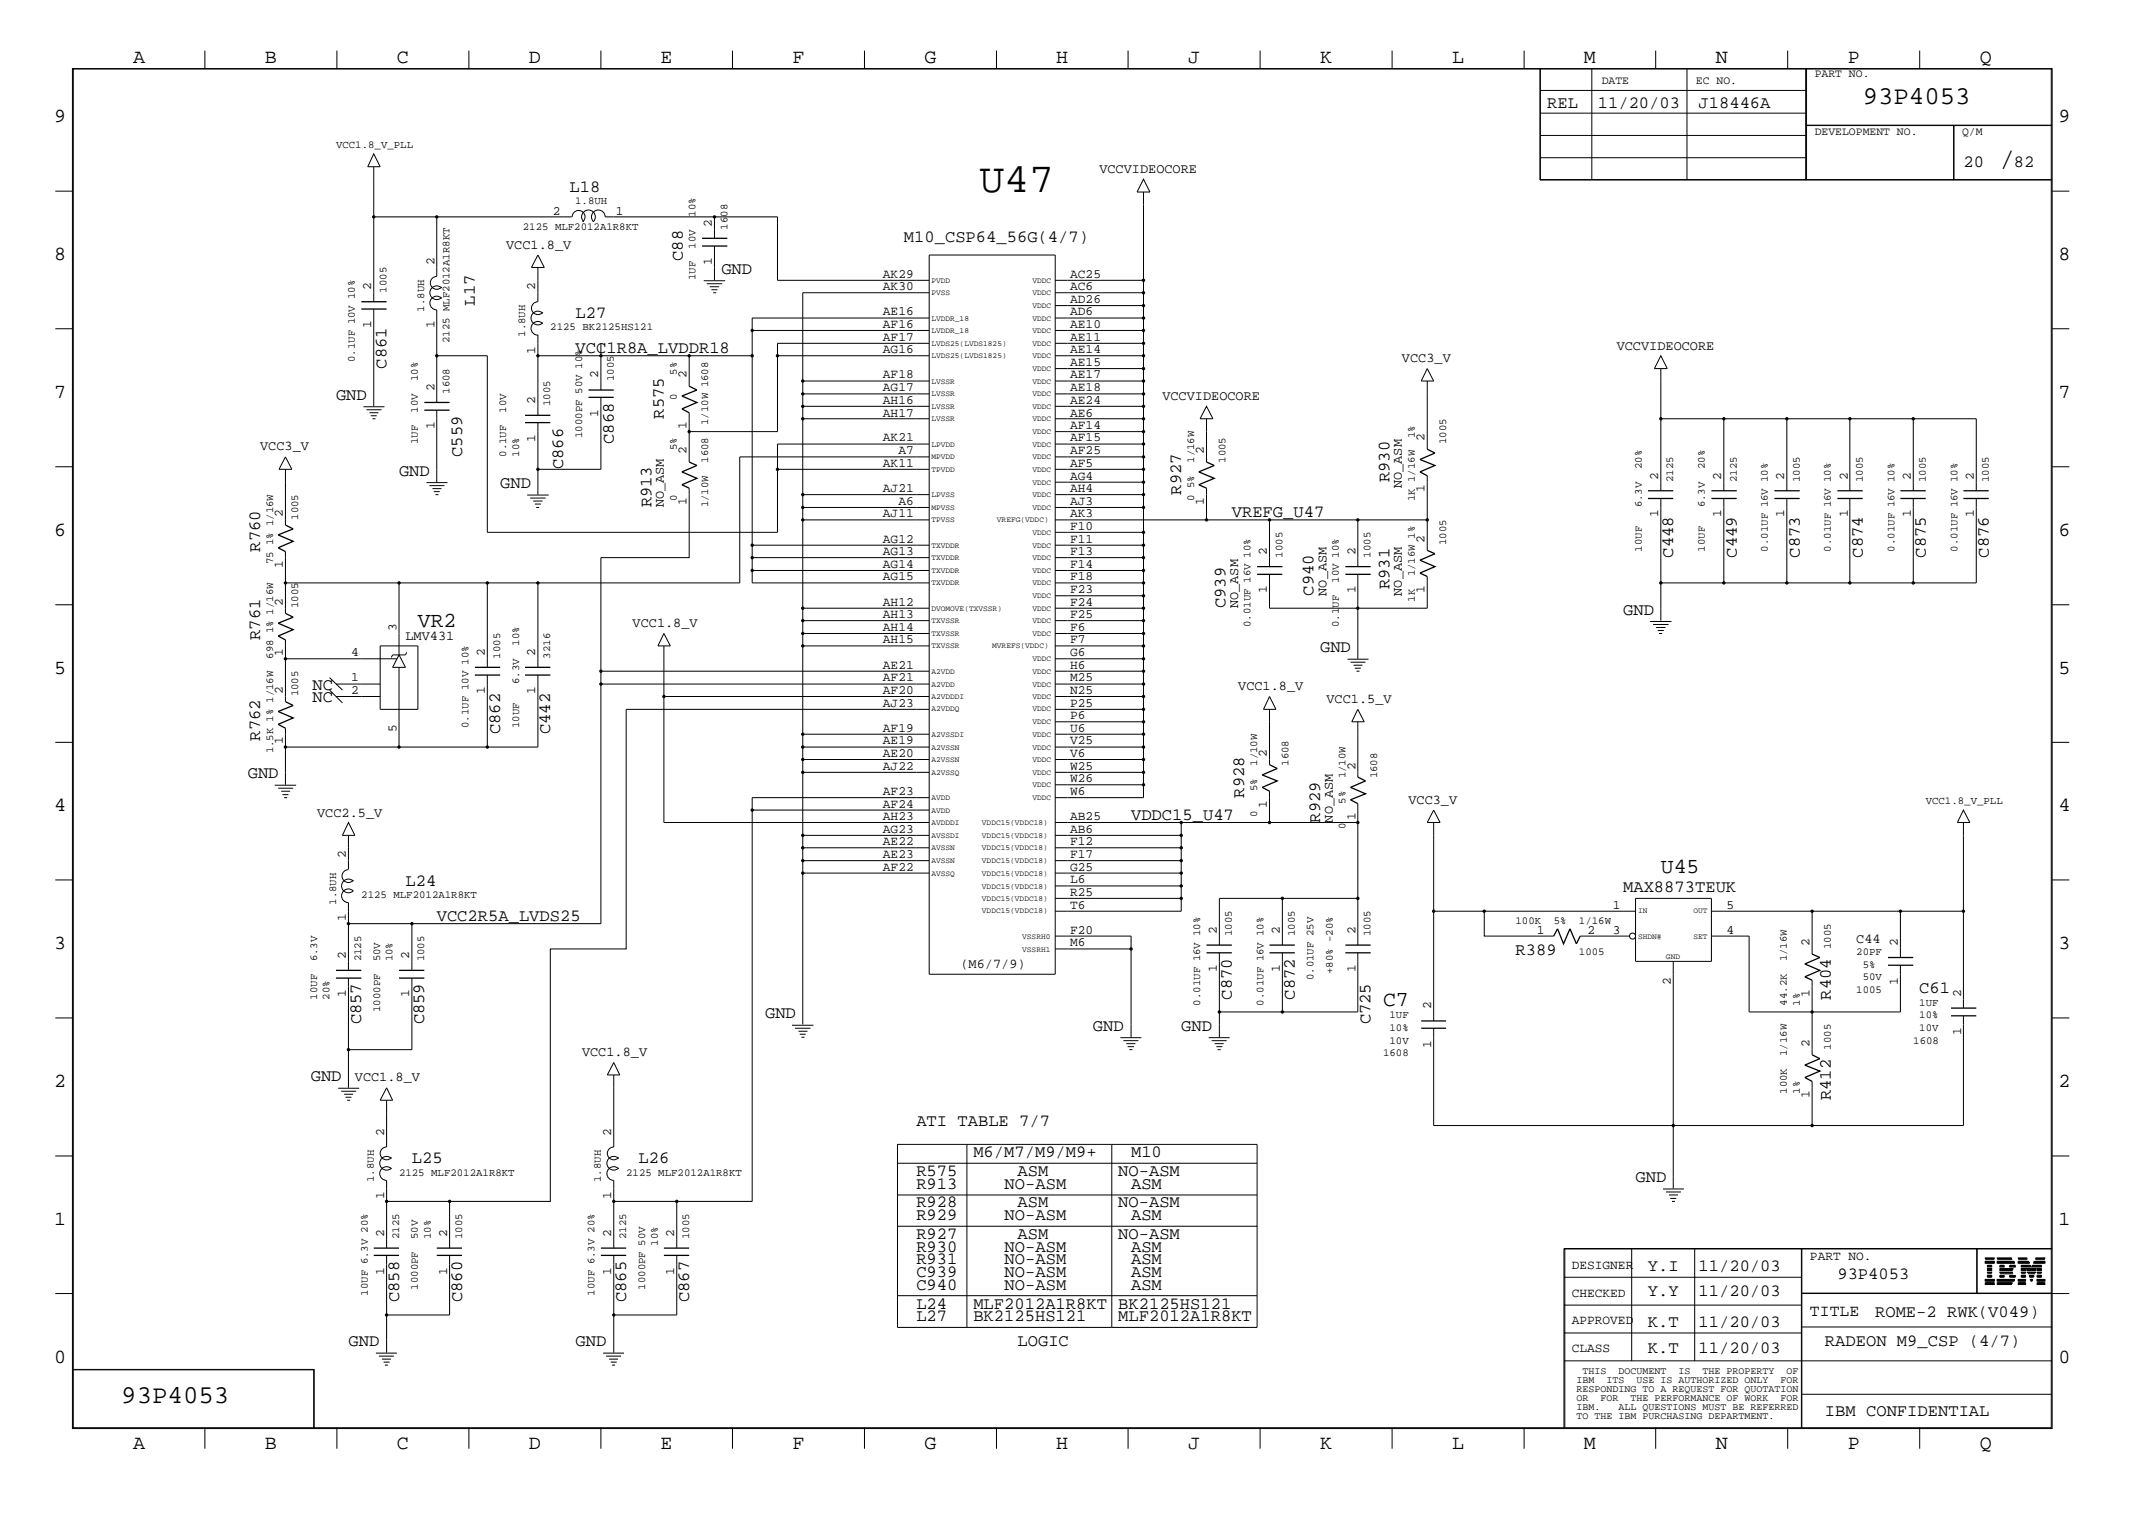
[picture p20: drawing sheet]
<svg xmlns="http://www.w3.org/2000/svg" width="423mm" height="300mm" viewBox="0 0 423 300" stroke-linecap="round" stroke-linejoin="round" font-family="sans-serif">
<defs><g id="words">
<text font-size="8.2" x="193.5" y="37.9">U47</text>
<text font-size="5.2" x="395" y="32.9">/</text>
<g font-size="5.1">
<text x="368" y="20.5">93P4053</text>
<text x="24" y="277.2">93P4053</text>
</g>
<g font-size="4.2">
<text x="82.5" y="123.9">VR2</text>
<text x="328.1" y="172.5">U45</text>
<text x="273.2" y="198.6">C7</text>
</g>
<g font-size="4">
<text x="26.3" y="12.5">A</text>
<text x="52.3" y="12.5">B</text>
<text x="78.4" y="12.5">C</text>
<text x="104.5" y="12.5">D</text>
<text x="130.5" y="12.5">E</text>
<text x="156.5" y="12.5">F</text>
<text x="182.6" y="12.5">G</text>
<text x="208.6" y="12.5">H</text>
<text x="234.7" y="12.5">J</text>
<text x="260.8" y="12.5">K</text>
<text x="286.9" y="12.5">L</text>
<text x="312.8" y="12.5">M</text>
<text x="338.9" y="12.5">N</text>
<text x="365" y="12.5">P</text>
<text x="391.1" y="12.5">Q</text>
<text x="10.7" y="24.1">9</text>
<text x="406.7" y="24.1">9</text>
<text x="10.7" y="51.4">8</text>
<text x="406.7" y="51.4">8</text>
<text x="10.7" y="78.6">7</text>
<text x="406.7" y="78.6">7</text>
<text x="10.7" y="105.8">6</text>
<text x="406.7" y="105.8">6</text>
<text x="10.7" y="133.1">5</text>
<text x="406.7" y="133.1">5</text>
<text x="10.7" y="160.2">4</text>
<text x="406.7" y="160.2">4</text>
<text x="10.7" y="187.5">3</text>
<text x="406.7" y="187.5">3</text>
<text x="10.7" y="214.6">2</text>
<text x="406.7" y="214.6">2</text>
<text x="10.7" y="241.9">1</text>
<text x="406.7" y="241.9">1</text>
<text x="10.7" y="269.2">0</text>
<text x="406.7" y="269.2">0</text>
<text x="26.3" y="286.2">A</text>
<text x="52.3" y="286.2">B</text>
<text x="78.4" y="286.2">C</text>
<text x="104.5" y="286.2">D</text>
<text x="130.5" y="286.2">E</text>
<text x="156.5" y="286.2">F</text>
<text x="182.6" y="286.2">G</text>
<text x="208.6" y="286.2">H</text>
<text x="234.7" y="286.2">J</text>
<text x="260.8" y="286.2">K</text>
<text x="286.9" y="286.2">L</text>
<text x="312.8" y="286.2">M</text>
<text x="338.9" y="286.2">N</text>
<text x="365" y="286.2">P</text>
<text x="391.1" y="286.2">Q</text>
</g>
<g font-size="3.4">
<text x="305.6" y="21.4">REL</text>
<text x="315.6" y="21.4">11/20/03</text>
<text x="335.5" y="21.4">J18446A</text>
<text x="387.9" y="32.9">20</text>
<text x="397.8" y="32.9">82</text>
<text x="112.5" y="37.9">L18</text>
<text x="178.6" y="47.8">M10_CSP64_56G(4/7)</text>
<text x="134.9" y="51.6" transform="rotate(-90 134.9 51.6)">C88</text>
<text x="142.5" y="54.1">GND</text>
<text x="93.8" y="60.4" transform="rotate(-90 93.8 60.4)">L17</text>
<text x="113.7" y="62.8">L27</text>
<text x="113.7" y="69.8">VCC1R8A_LVDDR18</text>
<text x="76.4" y="72.8" transform="rotate(-90 76.4 72.8)">C861</text>
<text x="66.4" y="79">GND</text>
<text x="131.1" y="82.7" transform="rotate(-90 131.1 82.7)">R575</text>
<text x="121.2" y="87.7" transform="rotate(-90 121.2 87.7)">C868</text>
<text x="78.8" y="94">GND</text>
<text x="91.3" y="90.3" transform="rotate(-90 91.3 90.3)">C559</text>
<text x="111.3" y="92.7" transform="rotate(-90 111.3 92.7)">C866</text>
<text x="274.5" y="95.2" transform="rotate(-90 274.5 95.2)">R930</text>
<text x="98.8" y="96.4">GND</text>
<text x="128.7" y="100.2" transform="rotate(-90 128.7 100.2)">R913</text>
<text x="233.3" y="97.7" transform="rotate(-90 233.3 97.7)">R927</text>
<text x="243.3" y="102.2">VREFG_U47</text>
<text x="51.4" y="109" transform="rotate(-90 51.4 109)">R760</text>
<text x="330.5" y="110.2" transform="rotate(-90 330.5 110.2)">C448</text>
<text x="343.1" y="110.2" transform="rotate(-90 343.1 110.2)">C449</text>
<text x="355.5" y="110.2" transform="rotate(-90 355.5 110.2)">C873</text>
<text x="368" y="110.2" transform="rotate(-90 368 110.2)">C874</text>
<text x="380.4" y="110.2" transform="rotate(-90 380.4 110.2)">C875</text>
<text x="392.9" y="110.2" transform="rotate(-90 392.9 110.2)">C876</text>
<text x="259.5" y="117.7" transform="rotate(-90 259.5 117.7)">C940</text>
<text x="274.5" y="116.4" transform="rotate(-90 274.5 116.4)">R931</text>
<text x="242.1" y="120.1" transform="rotate(-90 242.1 120.1)">C939</text>
<text x="320.6" y="121.4">GND</text>
<text x="51.4" y="126.4" transform="rotate(-90 51.4 126.4)">R761</text>
<text x="260.8" y="128.9">GND</text>
<text x="61.7" y="136.3">NC</text>
<text x="61.7" y="138.8">NC</text>
<text x="51.4" y="146.3" transform="rotate(-90 51.4 146.3)">R762</text>
<text x="98.8" y="145" transform="rotate(-90 98.8 145)">C862</text>
<text x="108.7" y="145" transform="rotate(-90 108.7 145)">C442</text>
<text x="48.9" y="153.8">GND</text>
<text x="245.8" y="157.6" transform="rotate(-90 245.8 157.6)">R928</text>
<text x="223.4" y="162.1">VDDC15_U47</text>
<text x="260.8" y="162.5" transform="rotate(-90 260.8 162.5)">R929</text>
<text x="80.1" y="175">L24</text>
<text x="320.6" y="176.2">MAX8873TEUK</text>
<text x="86.3" y="181.9">VCC2R5A_LVDS25</text>
<text x="299.4" y="188.7">R389</text>
<text x="243.3" y="197.4" transform="rotate(-90 243.3 197.4)">C870</text>
<text x="255.8" y="197.4" transform="rotate(-90 255.8 197.4)">C872</text>
<text x="361.7" y="197.4" transform="rotate(-90 361.7 197.4)">R404</text>
<text x="379.1" y="196.2">C61</text>
<text x="71.4" y="202.4" transform="rotate(-90 71.4 202.4)">C857</text>
<text x="83.8" y="202.4" transform="rotate(-90 83.8 202.4)">C859</text>
<text x="151.1" y="201.2">GND</text>
<text x="215.9" y="203.6">GND</text>
<text x="233.3" y="203.6">GND</text>
<text x="270.8" y="202.4" transform="rotate(-90 270.8 202.4)">C725</text>
<text x="61.4" y="213.6">GND</text>
<text x="361.7" y="217.3" transform="rotate(-90 361.7 217.3)">R412</text>
<text x="181" y="222.3">ATI TABLE 7/7</text>
<text x="81.4" y="229.8">L25</text>
<text x="126.2" y="229.8">L26</text>
<text x="181" y="232.3">R575</text>
<text x="192.3" y="228.6">M6/M7/M9/M9+</text>
<text x="201" y="232.3">ASM</text>
<text x="220.9" y="232.3">NO-ASM</text>
<text x="223.4" y="228.6">M10</text>
<text x="323.1" y="233.5">GND</text>
<text x="181" y="234.8">R913</text>
<text x="181" y="238.5">R928</text>
<text x="198.5" y="234.8">NO-ASM</text>
<text x="201" y="238.5">ASM</text>
<text x="220.9" y="238.5">NO-ASM</text>
<text x="223.4" y="234.8">ASM</text>
<text x="181" y="244.8">R927</text>
<text x="181" y="241">R929</text>
<text x="198.5" y="241">NO-ASM</text>
<text x="201" y="244.8">ASM</text>
<text x="220.9" y="244.8">NO-ASM</text>
<text x="223.4" y="241">ASM</text>
<text x="181" y="247.2">R930</text>
<text x="181" y="249.8">R931</text>
<text x="198.5" y="249.8">NO-ASM</text>
<text x="198.5" y="247.2">NO-ASM</text>
<text x="223.4" y="247.2">ASM</text>
<text x="223.4" y="249.8">ASM</text>
<text x="325.5" y="251">Y.I</text>
<text x="335.5" y="251">11/20/03</text>
<text x="78.8" y="257.2" transform="rotate(-90 78.8 257.2)">C858</text>
<text x="91.3" y="257.2" transform="rotate(-90 91.3 257.2)">C860</text>
<text x="123.7" y="257.2" transform="rotate(-90 123.7 257.2)">C865</text>
<text x="136.1" y="257.2" transform="rotate(-90 136.1 257.2)">C867</text>
<text x="181" y="252.2">C939</text>
<text x="181" y="254.8">C940</text>
<text x="198.5" y="252.2">NO-ASM</text>
<text x="198.5" y="254.8">NO-ASM</text>
<text x="223.4" y="252.2">ASM</text>
<text x="223.4" y="254.8">ASM</text>
<text x="325.5" y="255.9">Y.Y</text>
<text x="335.5" y="255.9">11/20/03</text>
<text x="363" y="252.7">93P4053</text>
<text x="181" y="260.9">L27</text>
<text x="181" y="258.5">L24</text>
<text x="192.3" y="258.5">MLF2012A1R8KT</text>
<text x="192.3" y="260.9">BK2125HS121</text>
<text x="220.9" y="260.9">MLF2012A1R8KT</text>
<text x="220.9" y="258.5">BK2125HS121</text>
<text x="325.5" y="262.2">K.T</text>
<text x="335.5" y="262.2">11/20/03</text>
<text x="370.4" y="260.2">ROME-2 RWK(V049)</text>
<text x="68.8" y="265.9">GND</text>
<text x="113.7" y="265.9">GND</text>
<text x="201" y="265.9">LOGIC</text>
<text x="325.5" y="267.2">K.T</text>
<text x="335.5" y="267.2">11/20/03</text>
<text x="360.5" y="265.9">RADEON M9_CSP (4/7)</text>
<text x="360.5" y="279.7">IBM CONFIDENTIAL</text>
</g>
<text font-size="3.2" x="357.5" y="260">TITLE</text>
<g font-size="2.7">
<text x="217.2" y="34.1">VCCVIDEOCORE</text>
<text x="100" y="49.1">VCC1.8_V</text>
<text x="276.9" y="71.5">VCC3_V</text>
<text x="319.4" y="69.1">VCCVIDEOCORE</text>
<text x="229.6" y="79">VCCVIDEOCORE</text>
<text x="51.4" y="89">VCC3_V</text>
<text x="131.1" y="100.2" transform="rotate(-90 131.1 100.2)">NO_ASM</text>
<text x="276.9" y="96.4" transform="rotate(-90 276.9 96.4)">NO_ASM</text>
<text x="262" y="117.7" transform="rotate(-90 262 117.7)">NO_ASM</text>
<text x="276.9" y="117.7" transform="rotate(-90 276.9 117.7)">NO_ASM</text>
<text x="125" y="123.9">VCC1.8_V</text>
<text x="244.6" y="120.1" transform="rotate(-90 244.6 120.1)">NO_ASM</text>
<text x="80.1" y="126.4">LMV431</text>
<text x="244.6" y="136.3">VCC1.8_V</text>
<text x="262" y="138.9">VCC1.5_V</text>
<text x="62.7" y="161.3">VCC2.5_V</text>
<text x="278.2" y="158.7">VCC3_V</text>
<text x="263.3" y="162.5" transform="rotate(-90 263.3 162.5)">NO_ASM</text>
<text x="189.7" y="191.2">(M6/7/9)</text>
<text x="366.7" y="186.2">C44</text>
<text x="115" y="208.6">VCC1.8_V</text>
<text x="70.1" y="213.6">VCC1.8_V</text>
</g>
<g font-size="2.5">
<text x="109.2" y="42.4">2</text>
<text x="121.7" y="42.4">1</text>
<text x="140.6" y="44.9" transform="rotate(-90 140.6 44.9)">2</text>
<text x="85.9" y="52.3" transform="rotate(-90 85.9 52.3)">2</text>
<text x="140.6" y="52.4" transform="rotate(-90 140.6 52.4)">1</text>
<text x="73.3" y="57.3" transform="rotate(-90 73.3 57.3)">2</text>
<text x="105.7" y="57.3" transform="rotate(-90 105.7 57.3)">2</text>
<text x="174.4" y="54.9">AK29</text>
<text x="174.4" y="57.3">AK30</text>
<text x="211.4" y="59.9">AD26</text>
<text x="211.4" y="57.3">AC6</text>
<text x="211.4" y="54.9">AC25</text>
<text x="73.3" y="64.9" transform="rotate(-90 73.3 64.9)">1</text>
<text x="85.9" y="64.9" transform="rotate(-90 85.9 64.9)">1</text>
<text x="174.4" y="64.9">AF16</text>
<text x="174.4" y="62.3">AE16</text>
<text x="211.4" y="64.9">AE10</text>
<text x="211.4" y="62.3">AD6</text>
<text x="105.7" y="69.8" transform="rotate(-90 105.7 69.8)">1</text>
<text x="174.4" y="67.3">AF17</text>
<text x="174.4" y="69.8">AG16</text>
<text x="211.4" y="67.3">AE11</text>
<text x="211.4" y="69.8">AE14</text>
<text x="85.9" y="77.3" transform="rotate(-90 85.9 77.3)">2</text>
<text x="118.2" y="74.8" transform="rotate(-90 118.2 74.8)">2</text>
<text x="135.6" y="74.8" transform="rotate(-90 135.6 74.8)">2</text>
<text x="174.4" y="74.8">AF18</text>
<text x="174.4" y="77.3">AG17</text>
<text x="211.4" y="72.3">AE15</text>
<text x="211.4" y="74.8">AE17</text>
<text x="211.4" y="77.3">AE18</text>
<text x="105.7" y="79.8" transform="rotate(-90 105.7 79.8)">2</text>
<text x="118.2" y="82.3" transform="rotate(-90 118.2 82.3)">1</text>
<text x="174.4" y="82.3">AH17</text>
<text x="174.4" y="79.8">AH16</text>
<text x="211.4" y="82.3">AE6</text>
<text x="211.4" y="79.8">AE24</text>
<text x="85.9" y="84.8" transform="rotate(-90 85.9 84.8)">1</text>
<text x="105.7" y="87.3" transform="rotate(-90 105.7 87.3)">1</text>
<text x="135.6" y="89.7" transform="rotate(-90 135.6 89.7)">2</text>
<text x="135.6" y="84.8" transform="rotate(-90 135.6 84.8)">1</text>
<text x="174.4" y="87.2">AK21</text>
<text x="177.5" y="89.7">A7</text>
<text x="211.4" y="84.8">AF14</text>
<text x="211.4" y="87.2">AF15</text>
<text x="211.4" y="89.7">AF25</text>
<text x="237.8" y="89.7" transform="rotate(-90 237.8 89.7)">2</text>
<text x="281.4" y="87.2" transform="rotate(-90 281.4 87.2)">2</text>
<text x="174.4" y="92.2">AK11</text>
<text x="211.4" y="92.2">AF5</text>
<text x="211.4" y="94.7">AG4</text>
<text x="327.6" y="94.7" transform="rotate(-90 327.6 94.7)">2</text>
<text x="340" y="94.7" transform="rotate(-90 340 94.7)">2</text>
<text x="352.5" y="94.7" transform="rotate(-90 352.5 94.7)">2</text>
<text x="365" y="94.7" transform="rotate(-90 365 94.7)">2</text>
<text x="377.4" y="94.7" transform="rotate(-90 377.4 94.7)">2</text>
<text x="389.9" y="94.7" transform="rotate(-90 389.9 94.7)">2</text>
<text x="135.6" y="99.7" transform="rotate(-90 135.6 99.7)">1</text>
<text x="174.4" y="97.2">AJ21</text>
<text x="177.5" y="99.7">A6</text>
<text x="211.4" y="99.7">AJ3</text>
<text x="211.4" y="97.2">AH4</text>
<text x="237.8" y="99.7" transform="rotate(-90 237.8 99.7)">1</text>
<text x="281.4" y="97.3" transform="rotate(-90 281.4 97.3)">1</text>
<text x="55.9" y="102.2" transform="rotate(-90 55.9 102.2)">2</text>
<text x="174.4" y="107.2">AG12</text>
<text x="174.4" y="102.2">AJ11</text>
<text x="211.4" y="107.2">F11</text>
<text x="211.4" y="104.7">F10</text>
<text x="211.4" y="102.2">AK3</text>
<text x="281.4" y="107.2" transform="rotate(-90 281.4 107.2)">2</text>
<text x="327.6" y="102.2" transform="rotate(-90 327.6 102.2)">1</text>
<text x="340" y="102.2" transform="rotate(-90 340 102.2)">1</text>
<text x="352.5" y="102.2" transform="rotate(-90 352.5 102.2)">1</text>
<text x="365" y="102.2" transform="rotate(-90 365 102.2)">1</text>
<text x="377.4" y="102.2" transform="rotate(-90 377.4 102.2)">1</text>
<text x="389.9" y="102.2" transform="rotate(-90 389.9 102.2)">1</text>
<text x="55.9" y="112.2" transform="rotate(-90 55.9 112.2)">1</text>
<text x="174.4" y="109.6">AG13</text>
<text x="174.4" y="112.2">AG14</text>
<text x="211.4" y="109.6">F13</text>
<text x="211.4" y="112.2">F14</text>
<text x="250.3" y="109.6" transform="rotate(-90 250.3 109.6)">2</text>
<text x="267.8" y="109.6" transform="rotate(-90 267.8 109.6)">2</text>
<text x="55.9" y="119.6" transform="rotate(-90 55.9 119.6)">2</text>
<text x="174.4" y="114.6">AG15</text>
<text x="174.4" y="119.6">AH12</text>
<text x="211.4" y="114.6">F18</text>
<text x="211.4" y="119.6">F24</text>
<text x="211.4" y="117.2">F23</text>
<text x="250.3" y="117.2" transform="rotate(-90 250.3 117.2)">1</text>
<text x="267.8" y="117.2" transform="rotate(-90 267.8 117.2)">1</text>
<text x="281.4" y="117.2" transform="rotate(-90 281.4 117.2)">1</text>
<text x="78.3" y="124.6" transform="rotate(-90 78.3 124.6)">3</text>
<text x="174.4" y="122.2">AH13</text>
<text x="174.4" y="124.6">AH14</text>
<text x="211.4" y="124.6">F6</text>
<text x="211.4" y="122.2">F25</text>
<text x="55.9" y="129.6" transform="rotate(-90 55.9 129.6)">1</text>
<text x="69.3" y="129.6">4</text>
<text x="95.8" y="129.6" transform="rotate(-90 95.8 129.6)">2</text>
<text x="105.7" y="129.6" transform="rotate(-90 105.7 129.6)">2</text>
<text x="174.4" y="127.1">AH15</text>
<text x="211.4" y="127.1">F7</text>
<text x="211.4" y="129.6">G6</text>
<text x="55.9" y="137.1" transform="rotate(-90 55.9 137.1)">2</text>
<text x="69.3" y="134.6">1</text>
<text x="69.3" y="137.1">2</text>
<text x="95.8" y="137.2" transform="rotate(-90 95.8 137.2)">1</text>
<text x="105.7" y="137.2" transform="rotate(-90 105.7 137.2)">1</text>
<text x="174.4" y="134.6">AF21</text>
<text x="174.4" y="137.1">AF20</text>
<text x="174.4" y="132.1">AE21</text>
<text x="211.4" y="132.1">H6</text>
<text x="211.4" y="134.6">M25</text>
<text x="211.4" y="137.1">N25</text>
<text x="174.4" y="139.6">AJ23</text>
<text x="211.4" y="142.1">P6</text>
<text x="211.4" y="139.6">P25</text>
<text x="55.9" y="147.1" transform="rotate(-90 55.9 147.1)">1</text>
<text x="78.3" y="144.6" transform="rotate(-90 78.3 144.6)">5</text>
<text x="174.4" y="147.1">AE19</text>
<text x="174.4" y="149.5">AE20</text>
<text x="174.4" y="144.6">AF19</text>
<text x="211.4" y="149.5">V6</text>
<text x="211.4" y="147.1">V25</text>
<text x="211.4" y="144.6">U6</text>
<text x="250.3" y="149.5" transform="rotate(-90 250.3 149.5)">2</text>
<text x="174.4" y="152.1">AJ22</text>
<text x="211.4" y="154.5">W26</text>
<text x="211.4" y="152.1">W25</text>
<text x="267.8" y="152.1" transform="rotate(-90 267.8 152.1)">2</text>
<text x="174.4" y="159.5">AF24</text>
<text x="174.4" y="157.1">AF23</text>
<text x="211.4" y="157.1">W6</text>
<text x="250.3" y="159.5" transform="rotate(-90 250.3 159.5)">1</text>
<text x="174.4" y="162.1">AH23</text>
<text x="174.4" y="164.5">AG23</text>
<text x="174.4" y="167">AE22</text>
<text x="211.4" y="164.5">AB6</text>
<text x="211.4" y="167">F12</text>
<text x="211.4" y="162.1">AB25</text>
<text x="267.8" y="162.1" transform="rotate(-90 267.8 162.1)">1</text>
<text x="68.3" y="169.5" transform="rotate(-90 68.3 169.5)">2</text>
<text x="174.4" y="169.5">AE23</text>
<text x="174.4" y="172">AF22</text>
<text x="211.4" y="169.5">F17</text>
<text x="211.4" y="172">G25</text>
<text x="211.4" y="177">R25</text>
<text x="211.4" y="174.5">L6</text>
<text x="211.4" y="179.5">T6</text>
<text x="318.6" y="179.5">1</text>
<text x="341" y="179.5">5</text>
<text x="68.3" y="181.9" transform="rotate(-90 68.3 181.9)">1</text>
<text x="211.4" y="184.5">F20</text>
<text x="240.4" y="184.5" transform="rotate(-90 240.4 184.5)">2</text>
<text x="252.8" y="184.5" transform="rotate(-90 252.8 184.5)">2</text>
<text x="267.8" y="184.5" transform="rotate(-90 267.8 184.5)">2</text>
<text x="303.6" y="184.5">1</text>
<text x="313.6" y="184.5">2</text>
<text x="318.6" y="184.5">3</text>
<text x="341" y="184.5">4</text>
<text x="68.3" y="189.4" transform="rotate(-90 68.3 189.4)">2</text>
<text x="80.9" y="189.4" transform="rotate(-90 80.9 189.4)">2</text>
<text x="211.4" y="186.9">M6</text>
<text x="240.4" y="191.9" transform="rotate(-90 240.4 191.9)">1</text>
<text x="252.8" y="191.9" transform="rotate(-90 252.8 191.9)">1</text>
<text x="267.8" y="191.9" transform="rotate(-90 267.8 191.9)">1</text>
<text x="357.5" y="186.9" transform="rotate(-90 357.5 186.9)">2</text>
<text x="374.9" y="186.9" transform="rotate(-90 374.9 186.9)">2</text>
<text x="68.3" y="196.9" transform="rotate(-90 68.3 196.9)">1</text>
<text x="80.9" y="196.9" transform="rotate(-90 80.9 196.9)">1</text>
<text x="330" y="194.5" transform="rotate(-90 330 194.5)">2</text>
<text x="357.5" y="196.9" transform="rotate(-90 357.5 196.9)">1</text>
<text x="374.9" y="194.5" transform="rotate(-90 374.9 194.5)">1</text>
<text x="387.4" y="196.9" transform="rotate(-90 387.4 196.9)">2</text>
<text x="282.7" y="199.4" transform="rotate(-90 282.7 199.4)">2</text>
<text x="282.7" y="206.9" transform="rotate(-90 282.7 206.9)">1</text>
<text x="357.5" y="206.8" transform="rotate(-90 357.5 206.8)">2</text>
<text x="387.4" y="204.4" transform="rotate(-90 387.4 204.4)">1</text>
<text x="357.5" y="216.9" transform="rotate(-90 357.5 216.9)">1</text>
<text x="75.9" y="224.4" transform="rotate(-90 75.9 224.4)">2</text>
<text x="120.7" y="224.4" transform="rotate(-90 120.7 224.4)">2</text>
<text x="75.9" y="236.8" transform="rotate(-90 75.9 236.8)">1</text>
<text x="120.7" y="236.8" transform="rotate(-90 120.7 236.8)">1</text>
<text x="75.9" y="244.3" transform="rotate(-90 75.9 244.3)">2</text>
<text x="88.3" y="244.3" transform="rotate(-90 88.3 244.3)">2</text>
<text x="120.7" y="244.3" transform="rotate(-90 120.7 244.3)">2</text>
<text x="133.2" y="244.3" transform="rotate(-90 133.2 244.3)">2</text>
<text x="75.9" y="251.8" transform="rotate(-90 75.9 251.8)">1</text>
<text x="88.3" y="251.8" transform="rotate(-90 88.3 251.8)">1</text>
<text x="120.7" y="251.8" transform="rotate(-90 120.7 251.8)">1</text>
<text x="133.2" y="251.8" transform="rotate(-90 133.2 251.8)">1</text>
<text x="310.5" y="250.6">DESIGNER</text>
<text x="357.5" y="248.8">PART NO.</text>
<text x="310.5" y="256.1">CHECKED</text>
<text x="310.5" y="261.5">APPROVED</text>
<text x="310.5" y="267">CLASS</text>
</g>
<g font-size="2.3">
<text x="316.4" y="16.7">DATE</text>
<text x="335" y="16.7">EC NO.</text>
<text x="358.5" y="15.2">PART NO.</text>
<text x="358.5" y="26.6">DEVELOPMENT NO.</text>
<text x="387.6" y="26.6">Q/M</text>
</g>
<g font-size="2.1">
<text x="66.4" y="29.2">VCC1.8_V_PLL</text>
<text x="113.6" y="40.4">1.8UH</text>
<text x="103.3" y="45.4">2125 MLF2012A1R8KT</text>
<text x="137.4" y="42.8" transform="rotate(-90 137.4 42.8)">10%</text>
<text x="143.7" y="45.4" transform="rotate(-90 143.7 45.4)">1608</text>
<text x="137.4" y="49.1" transform="rotate(-90 137.4 49.1)">10V</text>
<text x="76.4" y="57.8" transform="rotate(-90 76.4 57.8)">1005</text>
<text x="137.4" y="55.4" transform="rotate(-90 137.4 55.4)">1UF</text>
<text x="83.8" y="61.6" transform="rotate(-90 83.8 61.6)">1.8UH</text>
<text x="108.7" y="65.3">2125 BK2125HS121</text>
<text x="70.1" y="71.5" transform="rotate(-90 70.1 71.5)">0.1UF 10V 10%</text>
<text x="88.8" y="67.8" transform="rotate(-90 88.8 67.8)">2125 MLF2012A1R8KT</text>
<text x="103.7" y="66.5" transform="rotate(-90 103.7 66.5)">1.8UH</text>
<text x="82.5" y="75.3" transform="rotate(-90 82.5 75.3)">10%</text>
<text x="88.8" y="77.8" transform="rotate(-90 88.8 77.8)">1608</text>
<text x="121.2" y="75.3" transform="rotate(-90 121.2 75.3)">1005</text>
<text x="133.7" y="74" transform="rotate(-90 133.7 74)">5%</text>
<text x="82.5" y="81.5" transform="rotate(-90 82.5 81.5)">10V</text>
<text x="100" y="81.5" transform="rotate(-90 100 81.5)">10V</text>
<text x="108.7" y="80.3" transform="rotate(-90 108.7 80.3)">1005</text>
<text x="133.7" y="79" transform="rotate(-90 133.7 79)">0</text>
<text x="139.9" y="84" transform="rotate(-90 139.9 84)">1/10W 1608</text>
<text x="82.5" y="87.7" transform="rotate(-90 82.5 87.7)">1UF</text>
<text x="115" y="86.5" transform="rotate(-90 115 86.5)">1000PF 50V 10%</text>
<text x="133.7" y="89" transform="rotate(-90 133.7 89)">5%</text>
<text x="279.5" y="86.5" transform="rotate(-90 279.5 86.5)">1%</text>
<text x="285.7" y="87.7" transform="rotate(-90 285.7 87.7)">1005</text>
<text x="100" y="90.3" transform="rotate(-90 100 90.3)">0.1UF</text>
<text x="102.5" y="90.3" transform="rotate(-90 102.5 90.3)">10%</text>
<text x="139.9" y="91.4" transform="rotate(-90 139.9 91.4)">1608</text>
<text x="235.9" y="91.4" transform="rotate(-90 235.9 91.4)">1/16W</text>
<text x="242.1" y="91.4" transform="rotate(-90 242.1 91.4)">1005</text>
<text x="324.4" y="92.7" transform="rotate(-90 324.4 92.7)">20%</text>
<text x="330.5" y="95.2" transform="rotate(-90 330.5 95.2)">2125</text>
<text x="336.8" y="92.7" transform="rotate(-90 336.8 92.7)">20%</text>
<text x="343.1" y="95.2" transform="rotate(-90 343.1 95.2)">2125</text>
<text x="355.5" y="95.2" transform="rotate(-90 355.5 95.2)">1005</text>
<text x="368" y="95.2" transform="rotate(-90 368 95.2)">1005</text>
<text x="380.4" y="95.2" transform="rotate(-90 380.4 95.2)">1005</text>
<text x="392.9" y="95.2" transform="rotate(-90 392.9 95.2)">1005</text>
<text x="133.7" y="99" transform="rotate(-90 133.7 99)">0</text>
<text x="139.9" y="100.2" transform="rotate(-90 139.9 100.2)">1/10W</text>
<text x="235.9" y="99" transform="rotate(-90 235.9 99)">0</text>
<text x="235.9" y="96.4" transform="rotate(-90 235.9 96.4)">5%</text>
<text x="279.5" y="99" transform="rotate(-90 279.5 99)">1K 1/16W</text>
<text x="324.4" y="100.2" transform="rotate(-90 324.4 100.2)">6.3V</text>
<text x="336.8" y="100.2" transform="rotate(-90 336.8 100.2)">6.3V</text>
<text x="53.9" y="107.7" transform="rotate(-90 53.9 107.7)">1% 1/16W</text>
<text x="58.9" y="102.7" transform="rotate(-90 58.9 102.7)">1005</text>
<text x="285.7" y="107.7" transform="rotate(-90 285.7 107.7)">1005</text>
<text x="53.9" y="111.4" transform="rotate(-90 53.9 111.4)">75</text>
<text x="253.3" y="110.2" transform="rotate(-90 253.3 110.2)">1005</text>
<text x="270.8" y="110.2" transform="rotate(-90 270.8 110.2)">1005</text>
<text x="279.5" y="113.9" transform="rotate(-90 279.5 113.9)">1/16W 1%</text>
<text x="324.4" y="109" transform="rotate(-90 324.4 109)">10UF</text>
<text x="336.8" y="109" transform="rotate(-90 336.8 109)">10UF</text>
<text x="349.2" y="109" transform="rotate(-90 349.2 109)">0.01UF 16V 10%</text>
<text x="361.7" y="109" transform="rotate(-90 361.7 109)">0.01UF 16V 10%</text>
<text x="374.2" y="109" transform="rotate(-90 374.2 109)">0.01UF 16V 10%</text>
<text x="386.7" y="109" transform="rotate(-90 386.7 109)">0.01UF 16V 10%</text>
<text x="264.5" y="115.1" transform="rotate(-90 264.5 115.1)">10V 10%</text>
<text x="279.5" y="118.9" transform="rotate(-90 279.5 118.9)">1K</text>
<text x="53.9" y="125.1" transform="rotate(-90 53.9 125.1)">1% 1/16W</text>
<text x="58.9" y="120.1" transform="rotate(-90 58.9 120.1)">1005</text>
<text x="247.1" y="123.9" transform="rotate(-90 247.1 123.9)">0.01UF 16V 10%</text>
<text x="264.5" y="123.9" transform="rotate(-90 264.5 123.9)">0.1UF</text>
<text x="53.9" y="130.1" transform="rotate(-90 53.9 130.1)">698</text>
<text x="98.8" y="130.1" transform="rotate(-90 98.8 130.1)">1005</text>
<text x="102.5" y="127.6" transform="rotate(-90 102.5 127.6)">10%</text>
<text x="108.7" y="130.1" transform="rotate(-90 108.7 130.1)">3216</text>
<text x="58.9" y="137.6" transform="rotate(-90 58.9 137.6)">1005</text>
<text x="102.5" y="135.1" transform="rotate(-90 102.5 135.1)">6.3V</text>
<text x="92.5" y="143.8" transform="rotate(-90 92.5 143.8)">0.1UF 10V 10%</text>
<text x="102.5" y="143.8" transform="rotate(-90 102.5 143.8)">10UF</text>
<text x="53.9" y="148.8" transform="rotate(-90 53.9 148.8)">1.5K 1% 1/16W</text>
<text x="248.3" y="151.3" transform="rotate(-90 248.3 151.3)">1/10W</text>
<text x="254.5" y="151.3" transform="rotate(-90 254.5 151.3)">1608</text>
<text x="265.8" y="153.8" transform="rotate(-90 265.8 153.8)">1/10W</text>
<text x="272" y="153.8" transform="rotate(-90 272 153.8)">1608</text>
<text x="248.3" y="161.3" transform="rotate(-90 248.3 161.3)">0</text>
<text x="248.3" y="156.3" transform="rotate(-90 248.3 156.3)">5%</text>
<text x="265.8" y="158.7" transform="rotate(-90 265.8 158.7)">5%</text>
<text x="380.4" y="158.7">VCC1.8_V_PLL</text>
<text x="265.8" y="163.7" transform="rotate(-90 265.8 163.7)">0</text>
<text x="66.4" y="178.7" transform="rotate(-90 66.4 178.7)">1.8UH</text>
<text x="71.4" y="177.5">2125 MLF2012A1R8KT</text>
<text x="243.3" y="184.9" transform="rotate(-90 243.3 184.9)">1005</text>
<text x="255.8" y="184.9" transform="rotate(-90 255.8 184.9)">1005</text>
<text x="270.8" y="184.9" transform="rotate(-90 270.8 184.9)">1005</text>
<text x="299.4" y="182.5">100K</text>
<text x="306.9" y="182.5">5%</text>
<text x="311.9" y="182.5">1/16W</text>
<text x="62.7" y="189.9" transform="rotate(-90 62.7 189.9)">6.3V</text>
<text x="71.4" y="189.9" transform="rotate(-90 71.4 189.9)">2125</text>
<text x="75.1" y="189.9" transform="rotate(-90 75.1 189.9)">50V</text>
<text x="77.6" y="189.9" transform="rotate(-90 77.6 189.9)">10%</text>
<text x="83.8" y="189.9" transform="rotate(-90 83.8 189.9)">1005</text>
<text x="311.9" y="188.7">1005</text>
<text x="353" y="189.9" transform="rotate(-90 353 189.9)">1/16W</text>
<text x="361.7" y="187.5" transform="rotate(-90 361.7 187.5)">1005</text>
<text x="366.7" y="188.7">20PF</text>
<text x="368" y="191.2">5%</text>
<text x="62.7" y="197.4" transform="rotate(-90 62.7 197.4)">10UF</text>
<text x="65.1" y="197.4" transform="rotate(-90 65.1 197.4)">20%</text>
<text x="259.5" y="193.6" transform="rotate(-90 259.5 193.6)">0.01UF 25V</text>
<text x="263.3" y="192.4" transform="rotate(-90 263.3 192.4)">+80% -20%</text>
<text x="366.7" y="196.2">1005</text>
<text x="368" y="193.6">50V</text>
<text x="75.1" y="199.9" transform="rotate(-90 75.1 199.9)">1000PF</text>
<text x="237.1" y="198.6" transform="rotate(-90 237.1 198.6)">0.01UF 16V 10%</text>
<text x="249.6" y="198.6" transform="rotate(-90 249.6 198.6)">0.01UF 16V 10%</text>
<text x="274.5" y="203.6">10%</text>
<text x="274.5" y="201.2">1UF</text>
<text x="353" y="198.6" transform="rotate(-90 353 198.6)">44.2K</text>
<text x="355.5" y="198.6" transform="rotate(-90 355.5 198.6)">1%</text>
<text x="379.1" y="203.6">10V</text>
<text x="379.1" y="201.2">10%</text>
<text x="379.1" y="198.6">1UF</text>
<text x="273.2" y="208.6">1608</text>
<text x="274.5" y="206.2">10V</text>
<text x="353" y="208.6" transform="rotate(-90 353 208.6)">1/16W</text>
<text x="361.7" y="207.3" transform="rotate(-90 361.7 207.3)">1005</text>
<text x="378" y="206.2">1608</text>
<text x="353" y="216.1" transform="rotate(-90 353 216.1)">100K</text>
<text x="355.5" y="216.1" transform="rotate(-90 355.5 216.1)">1%</text>
<text x="73.8" y="233.5" transform="rotate(-90 73.8 233.5)">1.8UH</text>
<text x="78.8" y="232.3">2125 MLF2012A1R8KT</text>
<text x="118.7" y="233.5" transform="rotate(-90 118.7 233.5)">1.8UH</text>
<text x="123.7" y="232.3">2125 MLF2012A1R8KT</text>
<text x="78.8" y="244.8" transform="rotate(-90 78.8 244.8)">2125</text>
<text x="82.5" y="244.8" transform="rotate(-90 82.5 244.8)">50V</text>
<text x="85.1" y="244.8" transform="rotate(-90 85.1 244.8)">10%</text>
<text x="91.3" y="244.8" transform="rotate(-90 91.3 244.8)">1005</text>
<text x="123.7" y="244.8" transform="rotate(-90 123.7 244.8)">2125</text>
<text x="136.1" y="244.8" transform="rotate(-90 136.1 244.8)">1005</text>
<text x="130" y="246" transform="rotate(-90 130 246)">10%</text>
<text x="72.6" y="255.9" transform="rotate(-90 72.6 255.9)">10UF 6.3V 20%</text>
<text x="82.5" y="254.8" transform="rotate(-90 82.5 254.8)">1000PF</text>
<text x="117.4" y="255.9" transform="rotate(-90 117.4 255.9)">10UF 6.3V 20%</text>
<text x="127.4" y="254.8" transform="rotate(-90 127.4 254.8)">1000PF 50V</text>
</g>
<g font-size="2">
<text x="311.4" y="273.2">IBM</text>
<text x="311.4" y="275">RESPONDING TO A REQUEST FOR QUOTATION</text>
<text x="312.6" y="271.4">THIS</text>
<text x="317.3" y="273.2">ITS</text>
<text x="319.7" y="271.4">DOCUMENT</text>
<text x="323.3" y="273.2">USE IS AUTHORIZED ONLY</text>
<text x="331.6" y="271.4">IS</text>
<text x="336.3" y="271.4">THE PROPERTY</text>
<text x="351.7" y="273.2">FOR</text>
<text x="352.9" y="271.4">OF</text>
<text x="311.4" y="276.7">OR</text>
<text x="311.4" y="278.6">IBM.</text>
<text x="311.4" y="280.2">TO THE IBM PURCHASING DEPARTMENT.</text>
<text x="316.1" y="276.7">FOR</text>
<text x="319.7" y="278.6">ALL QUESTIONS MUST BE REFERRED</text>
<text x="322.1" y="276.7">THE PERFORMANCE OF WORK</text>
<text x="351.7" y="276.7">FOR</text>
</g>
<g font-size="1.6">
<text x="184" y="58.3">PVSS</text>
<text x="184" y="55.9">PVDD</text>
<text x="204" y="58.3">VDDC</text>
<text x="204" y="55.9">VDDC</text>
<text x="184" y="65.8">LVDDR_18</text>
<text x="184" y="63.3">LVDDR_18</text>
<text x="204" y="65.8">VDDC</text>
<text x="204" y="63.3">VDDC</text>
<text x="204" y="60.8">VDDC</text>
<text x="184" y="68.3">LVDS25(LVDS1825)</text>
<text x="184" y="70.8">LVDS25(LVDS1825)</text>
<text x="204" y="70.8">VDDC</text>
<text x="204" y="68.3">VDDC</text>
<text x="184" y="75.8">LVSSR</text>
<text x="204" y="73.3">VDDC</text>
<text x="204" y="75.8">VDDC</text>
<text x="184" y="83.2">LVSSR</text>
<text x="184" y="80.8">LVSSR</text>
<text x="184" y="78.2">LVSSR</text>
<text x="204" y="78.2">VDDC</text>
<text x="204" y="83.2">VDDC</text>
<text x="204" y="80.8">VDDC</text>
<text x="184" y="88.2">LPVDD</text>
<text x="204" y="88.2">VDDC</text>
<text x="204" y="85.8">VDDC</text>
<text x="184" y="93.2">TPVDD</text>
<text x="184" y="90.8">MPVDD</text>
<text x="204" y="95.8">VDDC</text>
<text x="204" y="93.2">VDDC</text>
<text x="204" y="90.8">VDDC</text>
<text x="184" y="100.7">MPVSS</text>
<text x="184" y="98.2">LPVSS</text>
<text x="204" y="98.2">VDDC</text>
<text x="204" y="100.7">VDDC</text>
<text x="184" y="103.2">TPVSS</text>
<text x="196.9" y="103.2">VREFG(VDDC)</text>
<text x="204" y="105.7">VDDC</text>
<text x="184" y="113.2">TXVDDR</text>
<text x="184" y="110.7">TXVDDR</text>
<text x="184" y="108.2">TXVDDR</text>
<text x="204" y="113.2">VDDC</text>
<text x="204" y="110.7">VDDC</text>
<text x="204" y="108.2">VDDC</text>
<text x="184" y="115.7">TXVDDR</text>
<text x="204" y="118.1">VDDC</text>
<text x="204" y="115.7">VDDC</text>
<text x="184" y="120.6">DVOMOVE(TXVSSR)</text>
<text x="184" y="123.1">TXVSSR</text>
<text x="184" y="125.6">TXVSSR</text>
<text x="204" y="120.6">VDDC</text>
<text x="204" y="123.1">VDDC</text>
<text x="204" y="125.6">VDDC</text>
<text x="184" y="128.1">TXVSSR</text>
<text x="196" y="128.1">MVREFS(VDDC)</text>
<text x="204" y="130.6">VDDC</text>
<text x="184" y="135.6">A2VDD</text>
<text x="184" y="133.1">A2VDD</text>
<text x="204" y="135.6">VDDC</text>
<text x="204" y="133.1">VDDC</text>
<text x="184" y="140.5">A2VDDQ</text>
<text x="184" y="138.1">A2VDDDI</text>
<text x="204" y="143.1">VDDC</text>
<text x="204" y="140.5">VDDC</text>
<text x="204" y="138.1">VDDC</text>
<text x="184" y="148.1">A2VSSN</text>
<text x="184" y="145.5">A2VSSDI</text>
<text x="204" y="148.1">VDDC</text>
<text x="204" y="145.5">VDDC</text>
<text x="184" y="150.5">A2VSSN</text>
<text x="184" y="153.1">A2VSSQ</text>
<text x="204" y="155.5">VDDC</text>
<text x="204" y="153.1">VDDC</text>
<text x="204" y="150.5">VDDC</text>
<text x="184" y="160.5">AVDD</text>
<text x="184" y="158">AVDD</text>
<text x="204" y="158">VDDC</text>
<text x="184" y="168">AVSSN</text>
<text x="184" y="165.5">AVSSDI</text>
<text x="184" y="163">AVDDDI</text>
<text x="194" y="163">VDDC15(VDDC18)</text>
<text x="194" y="168">VDDC15(VDDC18)</text>
<text x="194" y="165.5">VDDC15(VDDC18)</text>
<text x="184" y="173">AVSSQ</text>
<text x="184" y="170.5">AVSSN</text>
<text x="194" y="173">VDDC15(VDDC18)</text>
<text x="194" y="170.5">VDDC15(VDDC18)</text>
<text x="194" y="178">VDDC15(VDDC18)</text>
<text x="194" y="175.5">VDDC15(VDDC18)</text>
<text x="194" y="180.4">VDDC15(VDDC18)</text>
<text x="201.9" y="185.4">VSSRH0</text>
<text x="323.6" y="185.4">SHDN#</text>
<text x="323.6" y="180.4">IN</text>
<text x="334.5" y="185.4">SET</text>
<text x="334.5" y="180.4">OUT</text>
<text x="201.9" y="188">VSSRH1</text>
<text x="329.1" y="189.4">GND</text>
</g>
</g></defs>
<g fill="none" stroke="#000" stroke-width=".25">
<path d="M71.4 59.6h5M138.7 48.6h5M138.7 47.1h5M71.4 61h5M83.8 79.5h5M116.2 78.5h5M116.2 77h5M136.1 76.3l1.6 .7-3 1.2 3 1.3-3 1.3 1.4 .7M83.8 81h5M103.7 83.5h5M103.7 82h5M136.1 91.3l1.6 .6-3 1.3 3 1.3-3 1.3 1.4 .6"/>
<path d="M238.3 91.3l1.6 .6-3.1 1.3 3.1 1.3-3.1 1.3 1.5 .6M281.9 88.7l1.6 .8-3 1.3 3 1.1-3 1.3 1.4 .8M325.5 98.5h5M325.5 96.9h5M338.1 98.5h5M338.1 96.9h5M350.5 98.5h5M350.5 96.9h5M363 98.5h5M363 96.9h5M375.4 98.5h5M375.4 96.9h5"/>
<path d="M387.9 98.5h5M387.9 96.9h5M56.4 103.7l1.5 .8-3 1.2 3 1.2-3 1.3 1.5 .8M248.3 113.5h5M248.3 111.9h5M265.8 113.5h5M265.8 111.9h5M281.9 108.7l1.6 .7-3 1.3 3 1.2-3 1.3 1.4 .7M56.4 121.2l1.5 .7-3 1.2 3 1.3-3 1.2 1.5 .8M56.4 138.6l1.5 .8-3 1.1 3 1.3-3 1.3 1.5 .7M93.8 133.4h5M93.8 131.8h5"/>
<path d="M103.7 133.4h5M103.7 131.8h5M250.8 151l1.5 .8-3 1.3 3 1.2-3 1.2 1.5 .8M268.2 153.5l1.5 .8-2.9 1.2 2.9 1.3-2.9 1.2 1.4 .8M66.4 193.2h5M66.4 191.7h5M78.8 193.2h5M78.8 191.7h5M238.3 188.2h5M238.3 186.7h5M250.8 188.2h5M250.8 186.7h5"/>
<path d="M265.8 188.2h5M265.8 186.7h5M306.9 184.9l.8-1.4 1.2 2.9 1.2-2.9 1.3 2.9 .8-1.5M358 188.5l1.5 .6-3 1.3 3 1.3-3 1.3 1.5 .6M373 190.7h5M373 189.1h5M385.4 199.1h5M280.8 203.1h4.9M280.8 201.7h4.9M358 208.4l1.5 .7-3 1.3 3 1.2-3 1.3 1.5 .7M385.4 200.7h5M73.8 248h5"/>
<path d="M73.8 246.5h5M86.3 248h5M86.3 246.5h5M118.7 248h5M118.7 246.5h5M131.1 248h5M131.1 246.5h5"/>
</g>
<g fill="none" stroke="#000" stroke-width=".2">
<path d="M14.3 13.5h391.1v268.7h-391.1zM14.5 13.6h390.7v268.4h-390.7zM40.5 10v3.5M66.5 10v3.5M92.6 10v3.5M118.7 10v3.5M144.7 10v3.5M170.8 10v3.5M196.9 10v3.5M222.8 10v3.5M248.9 10v3.5M275 10v3.5"/>
<path d="M301.1 10v3.5M304.2 13.5v22.1h101.2M304.2 17.9h52.5M304.3 13.5v22.1M314.5 13.5v22.1M327.1 10v3.5M333.2 13.5v22.1M353.1 10v3.5M356.7 13.5v22.1M356.9 13.5v22.1M379.2 10v3.5M10.9 37.8h3.4"/>
<path d="M73.8 30.4l1.3 2.5h-2.5zM73.8 32.9v26.7M225.9 35.4l1.3 2.5h-2.6zM225.9 37.9v29.9M304.2 35.5h101.2M304.2 26.8h52.5M304.2 22.4h52.5M304.3 31.2h52.4M356.7 24.8h48.7M356.7 24.7h48.7M385.9 24.8v10.8M386 24.8v10.8"/>
<path d="M405.4 37.8h3.4M73.8 42.8h39.1M86.3 42.8v11.8a1.27 1.27 0 0 0-1.2 1.8 1.27 1.27 0 0 0 2.1 .3M87.2 58.9a1.35 1.35 0 0 0-2.2 .4 1.35 1.35 0 0 0 1.3 1.9v9.1h10v34.9h57.3v-17.5h30M87.2 56.9a1.35 1.35 0 0 0-1.9 0 1.35 1.35 0 0 0 0 1.9 1.35 1.35 0 0 0 1.9 0M106.3 52.8v6.8a1.27 1.27 0 0 0-1.2 1.8 1.27 1.27 0 0 0 2.1 .3M106.3 50.4l1.2 2.4h-2.5zM113 42.8a1.27 1.27 0 0 1 1.8-1.1 1.27 1.27 0 0 1 .3 2.1M115.3 43.8a1.35 1.35 0 0 1 0-1.9 1.35 1.35 0 0 1 1.9 0 1.35 1.35 0 0 1 0 1.9M117.2 43.8a1.35 1.35 0 0 1 .5-2.2 1.35 1.35 0 0 1 1.8 1.2h21.6v4.3M139 55.5h4.3M139.6 56h3.1"/>
<path d="M140.2 56.6h1.9M140.5 57.2h1.2M140.9 57.8h.6M141.1 42.8h12.5v12.6h30M141.1 48.6v6.8M183.6 50.4h24.8v142h-24.8zM183.6 57.8h-25v144.6M208.4 55.4h17.5M208.4 57.8h17.5M10.9 64.9h3.4M73.8 61v19.3M86.3 70.3v9.2"/>
<path d="M106.3 66.1v4.2h12.4v6.7M106.3 70.3v11.7M107.2 63.9a1.35 1.35 0 0 0-2.2 .4 1.35 1.35 0 0 0 1.3 1.9M107.2 61.9a1.35 1.35 0 0 0-1.9 0 1.35 1.35 0 0 0 0 1.9 1.35 1.35 0 0 0 1.9 0M118.7 67.8v2.5h17.4M118.7 78.5v14.2h-12.4M136.1 70.3h12.5M136.1 70.3v6M148.6 65.3h35M153.6 70.3v15h-17.5M158.6 75.3h25M158.6 77.8h25"/>
<path d="M183.6 67.8h-30v2.5h30M183.6 62.8h-35v52.3h35M208.4 77.8h17.5v2.5M208.4 67.8h17.5v2.5M208.4 75.3h17.5M208.4 72.8h17.5M208.4 62.8h17.5M208.4 65.3h17.5M208.4 70.3h17.5M208.4 60.4h17.5M225.9 70.3v7.5M281.9 72.8l1.3 2.5h-2.4z"/>
<path d="M281.9 75.3v13.4M328.1 70.3l1.3 2.5h-2.6zM328.1 72.8v24.1M405.4 64.9h3.4M10.9 92.2h3.4M56.4 90.3l1.3 2.4h-2.6zM56.4 92.7v11M71.8 80.3h4.1M72.4 80.9h3M73 81.5h1.8M73.2 82.1h1.2M73.6 82.7h.6"/>
<path d="M84.2 95.3h4.2M84.8 95.9h3M85.4 96.5h1.8M85.7 97.1h1.2M86 97.7h.6M86.3 81v14.3M104.1 97.8h4.3M104.7 98.4h3.1M105.3 99h1.9M105.7 99.6h1.1M106.3 83.5v14.2M136.1 96.4v13.8h-17.4v72.3h-37.3v9.2"/>
<path d="M136.1 81.5v9.8M153.6 92.7h30M158.6 82.7h25M158.6 97.7h25M158.6 80.3h25M183.6 90.3h-37.5v24.8h-89.7M208.4 90.3h17.5v2.4M208.4 82.7h17.5M208.4 92.7h17.5M208.4 97.7h17.5M208.4 80.3h17.5M208.4 87.7h17.5"/>
<path d="M208.4 85.3h17.5M208.4 95.3h17.5M225.9 80.3v10M225.9 92.7v7.5M238.3 80.3l1.3 2.4h-2.5zM238.3 82.7v8.6M238.3 96.4v6.3M281.9 94v14.7M328.1 82.7h24.9M328.1 98.5v24.1M340.5 98.5v16.6h-12.4M340.5 82.7v14.2"/>
<path d="M353 82.7h12.4v14.2M353 98.5v16.6h-12.5M353 82.7v14.2M365.4 82.7h12.6v14.2M365.4 98.5v16.6h-12.4M378 98.5v16.6h-12.6M378 82.7h12.4v14.2M390.4 98.5v16.6h-12.4M405.4 92.2h3.4M10.9 119.5h3.4M56.4 109v12.2M78.8 115.1v14.3"/>
<path d="M96.3 115.1v16.7M105.9 100.2h.6M106.3 115.1v16.7M148.6 107.7h35M148.6 112.7h35M148.6 110.2h35M158.6 100.2h25M158.6 102.7h25M208.4 117.7h17.5v2.4M208.4 112.7h17.5v2.4M208.4 100.2h17.5v5M208.4 102.7h73.5"/>
<path d="M208.4 107.7h17.5M208.4 110.2h17.5M208.4 115.1h17.5M208.4 105.2h17.5M225.9 105.2v7.5M225.9 115.1v2.6M250.8 102.7v9.2M250.8 113.5v6.6h31.1v-6.2M268.2 102.7v9.2M268.2 113.5v16.6M405.4 119.5h3.4M56.4 126.4v12.2"/>
<path d="M56.4 130.1h22M65.1 136.3l2.5 2.6M65.1 133.9l2.5 2.4M66.4 137.6h8.7M66.4 135.1h8.7M75.1 127.6h7.5v12.5h-7.5zM78.8 131.8v15.8h-22.4M78.8 129.4l1.3 2.4h-2.5zM80.3 128.9l-.2 .5h-2.5l-.3 .5M96.3 133.4v14.2h-17.5M106.3 133.4v14.2h-10M118.7 135.1h64.9"/>
<path d="M118.7 132.6h64.9M131.1 127.6v34.9h52.5M131.1 125.1l1.3 2.5h-2.4zM131.1 137.6h52.5M158.6 127.6h25M158.6 125.1h25M158.6 120.1h25M158.6 122.6h25M208.4 135.1h17.5v2.5M208.4 122.6h17.5v2.5M208.4 127.6h17.5M208.4 137.6h17.5"/>
<path d="M208.4 130.1h17.5M208.4 125.1h17.5M208.4 120.1h17.5M208.4 132.6h17.5M225.9 120.1v2.5M225.9 125.1v10M225.9 137.6v20h-17.5M250.8 137.6l1.3 2.5h-2.5zM266.2 130.2h4.1M266.8 130.8h2.9M267.4 131.4h1.8M267.6 132h1.2"/>
<path d="M268 132.6h.6M326 122.8h4.2M326.6 123.4h3M327.2 124h1.8M327.5 124.5h1.2M327.7 125.1h.6M10.9 146.6h3.4M54.3 155.1h4.2M54.9 155.7h3M55.5 156.3h1.8M55.8 157h1.2M56.1 157.6h.6"/>
<path d="M56.4 143.8v11.2M158.6 145h25M158.6 147.6h25M158.6 152.6h25M158.6 150h25M183.6 140.1h-59.9v47.4h-15v49.8h-19.9M183.6 157.6h-35v79.7h-14.9M208.4 142.6h17.5M208.4 140.1h17.5M208.4 145h17.5M208.4 147.6h17.5M208.4 152.6h17.5"/>
<path d="M208.4 150h17.5M208.4 155h17.5M250.8 140.1v10.9M250.8 156.3v6.2M268.2 142.6v10.9M268.2 158.8v27.9M268.2 140.1l1.3 2.5h-2.5zM405.4 146.6h3.4M10.9 173.8h3.4M68.8 162.5l1.3 2.5h-2.5zM68.8 171.8a1.27 1.27 0 0 0-1.1 1.8 1.27 1.27 0 0 0 2.1 .3M68.8 165v6.7"/>
<path d="M69.8 176a1.35 1.35 0 0 0-2.2 .4 1.35 1.35 0 0 0 1.2 1.9v4.2M69.8 174a1.35 1.35 0 0 0-1.9 0 1.35 1.35 0 0 0 0 2 1.35 1.35 0 0 0 1.9 0M148.6 160h35M158.6 165h25M158.6 172.5h25M158.6 170h25M158.6 167.5h25M208.4 162.5h59.8M208.4 177.5h24.9M208.4 172.5h24.9M208.4 170h24.9M208.4 167.5h24.9"/>
<path d="M208.4 175h24.9M233.3 162.5v2.5h-24.9M233.3 165v15h-24.9M253.3 177.5v9.2M268.2 177.5h-27.3v9.2M283.2 160l1.3 2.5h-2.6zM283.2 162.5v39.2M323.1 177.5h15v12.4h-15zM387.9 160l1.2 2.5h-2.4zM387.9 162.5v36.6M405.4 173.8h3.4M68.8 193.2v21.7"/>
<path d="M81.4 182.5h-12.6v9.2M81.4 193.2v14.1h-12.6M208.4 184.9h15v20M208.4 187.5h15M240.9 188.2v16.7M253.3 188.2v11.7h-12.4M268.2 188.2v11.7h-14.9M283.2 180h39.9M293.2 180v4.9h13.7M312.2 184.9h9.7M330.5 189.9v44.9M338.1 184.9h7.4v15h29.9v-9.2"/>
<path d="M338.1 180h19.9M358 193.6v14.8M375.4 180h-17.4v8.5M375.4 180v9.1M375.4 180h12.5M10.9 201.1h3.4M66.8 215h4.2M67.4 215.6h3M68 216.2h1.8M68.2 216.7h1.2M68.6 217.3h.6M76.4 217.3v9.3a1.27 1.27 0 0 0-1.2 1.8 1.27 1.27 0 0 0 2.1 .3"/>
<path d="M76.4 214.9l1.2 2.4h-2.5zM121.2 212.3v14.3a1.27 1.27 0 0 0-1.1 1.8 1.27 1.27 0 0 0 2.1 .3M121.2 209.9l1.2 2.4h-2.4zM156.5 202.5h4.2M157.1 203.1h3M157.7 203.7h1.8M158 204.3h1.2M158.3 204.9h.6M221.3 205h4.2M221.9 205.6h3M222.5 206.2h1.8M222.8 206.8h1.2"/>
<path d="M223.1 207.3h.6M238.8 205h4.1M239.4 205.6h2.9M239.9 206.2h1.8M240.3 206.8h1.2M240.5 207.3h.6M358 213.6v8.7M387.9 200.7v21.6h-104.7v-19.2M405.4 201.1h3.4M10.9 228.3h3.4M76.4 237.3h12.4v9.2M77.3 230.9a1.35 1.35 0 0 0-2.2 .4 1.35 1.35 0 0 0 1.3 1.9v13.3"/>
<path d="M77.3 228.8a1.35 1.35 0 0 0-1.9 0 1.35 1.35 0 0 0 0 1.9 1.35 1.35 0 0 0 1.9 0M121.2 237.3h12.5v9.2M122.2 230.9a1.35 1.35 0 0 0-2.2 .4 1.35 1.35 0 0 0 1.2 1.9v13.3M122.2 228.8a1.35 1.35 0 0 0-1.9 0 1.35 1.35 0 0 0 0 1.9 1.35 1.35 0 0 0 1.9 0M177.3 236.1h71M191 226.1h-13.7v3.7M191 226.1h57.3v10M191 226.1v36.1M219.6 226.1v36.1M248.3 236.1v6.1h-71v13.7M248.3 229.8h-71v12.4M328.5 234.9h4.2"/>
<path d="M329.1 235.5h3M329.7 236.1h1.8M329.9 236.7h1.2M330.3 237.3h.6M405.4 228.3h3.4M10.9 255.5h3.4M76.4 248v19.2M88.8 248v11.8h-12.4M121.2 248v19.2M133.7 248v11.8h-12.5M248.3 242.2v20h-71v-6.3h71M308.9 246.7h96.5"/>
<path d="M308.9 257.8h47M308.9 252.3h47M309.1 246.6v35.4M322.3 246.6v22.2M334.8 246.6v22.2M355.9 246.6v35.4M355.9 255.4h49.5M355.9 255.5h52.9M390.5 246.6v8.9M390.6 246.6v8.9M392.2 253.7h1.8zM392.2 253.6h1.8z"/>
<path d="M392.2 253.4l1.8 .1zM392.2 253l1.8 .1zM392.2 252.8l1.8 .1zM392.2 252.7l1.8 .1zM392.2 249.4l1.8 .1zM392.2 249.3l1.8 .1zM392.2 249.2l1.8 .1zM392.2 248.8h1.8zM392.2 248.7h1.8zM392.2 248.5l1.8 .1zM392.6 252.3h.8zM392.6 252.1l.8 .1z"/>
<path d="M392.6 252l.8 .1zM392.6 251.6h.8zM392.6 251.5h.8zM392.6 251.3l.8 .1zM392.6 250.9l.8 .1zM392.6 250.8h.8zM392.6 250.6l.8 .1zM392.6 250.2l.8 .1zM392.6 250l.8 .1zM392.6 249.9h.8zM394.5 253.7h2.8zM394.5 253.6h2.9z"/>
<path d="M394.5 253.4l3 .1zM394.5 248.8h3zM394.5 248.7h2.9zM394.5 248.5l2.8 .1zM394.5 253l3.3 .1zM394.5 252.8l3.4 .1zM394.5 252.7l3.4 .1zM394.5 249.4l3.4 .1zM394.5 249.3l3.4 .1zM394.5 249.2l3.3 .1zM395.1 251.6h2.6zM395.1 251.5h2.5z"/>
<path d="M395.1 251.3l2.4 .1zM395.1 250.9l2.4 .1zM395.1 250.8h2.5zM395.1 250.6l2.6 .1zM395.1 252.3h.8zM395.1 252.1l.8 .1zM395.1 252l.8 .1zM395.1 250.2l.8 .1zM395.1 250l.8 .1zM395.1 249.9h.8zM397 252.3h1.1zM397 252.1l1.1 .1z"/>
<path d="M397 252l1.1 .1zM397 250.2l1.1 .1zM397 250l1.1 .1zM397 249.9h1.1zM398.7 253.7h1.4zM398.7 253.6h1.4zM398.7 253.4l1.4 .1zM398.7 253l1.4 .1zM398.7 252.8l1.4 .1zM398.7 252.7l1.4 .1zM398.7 249.4l2.2 .1zM398.7 249.3l2.1 .1z"/>
<path d="M398.7 249.2l2 .1zM398.7 248.8h1.8zM398.7 248.7h1.8zM398.7 248.5l1.7 .1zM399.3 252.3h.8zM399.3 252.1l.8 .1zM399.3 252l.8 .1zM399.3 251.6h.8zM399.3 251.5h.8zM399.3 251.3l.8 .1zM399.3 250.9l.8 .1zM399.3 250.8h.8z"/>
<path d="M399.3 250.6l.8 .1zM399.3 250.2l1.9 .1zM399.3 250l1.9 .1zM399.3 249.9h1.8zM400.3 250.6l2 .1zM400.4 250.9l1.8 .1zM400.4 250.8h1.8zM400.5 251.3l1.6 .1zM400.6 251.5h1.5zM400.6 251.6h1.4zM400.9 252.1l.8 .1zM400.9 252l.8 .1z"/>
<path d="M401 252.3h.7zM401.1 252.7l.4 .1zM401.2 252.8l.3 .1zM401.2 253l.2 .1zM401.4 250.2l1.9 .1zM401.5 250l1.8 .1zM401.5 249.9h1.8zM401.7 249.4l2.2 .1zM401.8 249.3l2.1 .1zM401.8 249.2l2.1 .1zM402.1 248.8h1.8zM402.1 248.7h1.8z"/>
<path d="M402.2 248.5l1.7 .1zM402.4 253.7h1.5zM402.4 253.6h1.5zM402.4 253.4l1.5 .1zM402.4 253l1.5 .1zM402.4 252.8l1.5 .1zM402.4 252.7l1.5 .1zM402.4 252.3h.9zM402.4 252.1l.9 .1zM402.4 252l.9 .1zM402.4 251.6h.9zM402.4 251.5h.9z"/>
<path d="M402.4 251.3l.9 .1zM402.4 250.9l.9 .1zM402.4 250.8h.9zM402.4 250.6l.9 .1zM405.4 246.6h-96.5v35.4M14.3 270.5h47.8v11.5M14.3 270.6h47.8M62 270.5v11.5M74.3 267.3h4.1M74.8 267.9h3M75.4 268.5h1.8M75.8 269.1h1.2"/>
<path d="M76 269.7h.6M119.1 267.3h4.2M119.7 267.9h3M120.3 268.5h1.8M120.7 269.1h1.1M120.9 269.7h.6M308.9 268.8h96.5M308.9 263.3h47M355.9 275.4h49.5M355.9 262.1h49.5M40.5 282v4.2M66.5 282v4.2"/>
<path d="M92.6 282v4.2M118.7 282v4.2M144.7 282v4.2M170.8 282v4.2M196.9 282v4.2M222.8 282v4.2M248.9 282v4.2M275 282v4.2M301.1 282v4.2M327.1 282v4.2M353.1 282v4.2M379.2 282v4.2"/>
<circle cx="322.5" cy="184.9" r=".59"/>
</g>
<g fill="#000">
<circle cx="73.8" cy="42.8" r=".34"/>
<circle cx="86.3" cy="42.8" r=".34"/>
<circle cx="141.1" cy="42.8" r=".34"/>
<circle cx="225.9" cy="55.4" r=".34"/>
<circle cx="225.9" cy="57.8" r=".34"/>
<circle cx="86.3" cy="70.3" r=".34"/>
<circle cx="106.3" cy="70.3" r=".34"/>
<circle cx="118.7" cy="70.3" r=".34"/>
<circle cx="136.1" cy="70.3" r=".34"/>
<circle cx="148.6" cy="70.3" r=".34"/>
<circle cx="148.6" cy="65.3" r=".34"/>
<circle cx="153.6" cy="70.3" r=".34"/>
<circle cx="158.6" cy="75.3" r=".34"/>
<circle cx="158.6" cy="77.8" r=".34"/>
<circle cx="225.9" cy="75.3" r=".34"/>
<circle cx="225.9" cy="77.8" r=".34"/>
<circle cx="225.9" cy="60.4" r=".34"/>
<circle cx="225.9" cy="62.8" r=".34"/>
<circle cx="225.9" cy="65.3" r=".34"/>
<circle cx="225.9" cy="70.3" r=".34"/>
<circle cx="225.9" cy="67.8" r=".34"/>
<circle cx="225.9" cy="72.8" r=".34"/>
<circle cx="106.3" cy="92.7" r=".34"/>
<circle cx="136.1" cy="85.3" r=".34"/>
<circle cx="153.6" cy="92.7" r=".34"/>
<circle cx="158.6" cy="97.7" r=".34"/>
<circle cx="158.6" cy="80.3" r=".34"/>
<circle cx="158.6" cy="82.7" r=".34"/>
<circle cx="225.9" cy="92.7" r=".34"/>
<circle cx="225.9" cy="87.7" r=".34"/>
<circle cx="225.9" cy="90.3" r=".34"/>
<circle cx="225.9" cy="82.7" r=".34"/>
<circle cx="225.9" cy="85.3" r=".34"/>
<circle cx="225.9" cy="97.7" r=".34"/>
<circle cx="225.9" cy="95.2" r=".34"/>
<circle cx="225.9" cy="80.3" r=".34"/>
<circle cx="328.1" cy="82.7" r=".34"/>
<circle cx="340.5" cy="82.7" r=".34"/>
<circle cx="353" cy="82.7" r=".34"/>
<circle cx="365.4" cy="82.7" r=".34"/>
<circle cx="378" cy="82.7" r=".34"/>
<circle cx="56.4" cy="115.1" r=".34"/>
<circle cx="78.8" cy="115.1" r=".34"/>
<circle cx="96.3" cy="115.1" r=".34"/>
<circle cx="106.3" cy="115.1" r=".34"/>
<circle cx="148.6" cy="110.2" r=".34"/>
<circle cx="148.6" cy="107.7" r=".34"/>
<circle cx="148.6" cy="112.7" r=".34"/>
<circle cx="158.6" cy="102.7" r=".34"/>
<circle cx="158.6" cy="100.2" r=".34"/>
<circle cx="225.9" cy="110.2" r=".34"/>
<circle cx="225.9" cy="100.2" r=".34"/>
<circle cx="225.9" cy="107.7" r=".34"/>
<circle cx="225.9" cy="117.7" r=".34"/>
<circle cx="225.9" cy="112.7" r=".34"/>
<circle cx="225.9" cy="105.2" r=".34"/>
<circle cx="225.9" cy="115.1" r=".34"/>
<circle cx="238.3" cy="102.7" r=".34"/>
<circle cx="250.8" cy="102.7" r=".34"/>
<circle cx="268.2" cy="102.7" r=".34"/>
<circle cx="281.9" cy="102.7" r=".34"/>
<circle cx="328.1" cy="115.1" r=".34"/>
<circle cx="340.5" cy="115.1" r=".34"/>
<circle cx="353" cy="115.1" r=".34"/>
<circle cx="365.4" cy="115.1" r=".34"/>
<circle cx="378" cy="115.1" r=".34"/>
<circle cx="56.4" cy="130.1" r=".34"/>
<circle cx="118.7" cy="135.1" r=".34"/>
<circle cx="118.7" cy="132.6" r=".34"/>
<circle cx="131.1" cy="137.6" r=".34"/>
<circle cx="158.6" cy="125.1" r=".34"/>
<circle cx="158.6" cy="122.6" r=".34"/>
<circle cx="158.6" cy="127.6" r=".34"/>
<circle cx="158.6" cy="120.1" r=".34"/>
<circle cx="225.9" cy="130.1" r=".34"/>
<circle cx="225.9" cy="135.1" r=".34"/>
<circle cx="225.9" cy="127.6" r=".34"/>
<circle cx="225.9" cy="120.1" r=".34"/>
<circle cx="225.9" cy="125.1" r=".34"/>
<circle cx="225.9" cy="122.6" r=".34"/>
<circle cx="225.9" cy="132.6" r=".34"/>
<circle cx="225.9" cy="137.6" r=".34"/>
<circle cx="268.2" cy="120.1" r=".34"/>
<circle cx="56.4" cy="147.6" r=".34"/>
<circle cx="78.8" cy="147.6" r=".34"/>
<circle cx="96.3" cy="147.6" r=".34"/>
<circle cx="158.6" cy="150" r=".34"/>
<circle cx="158.6" cy="152.6" r=".34"/>
<circle cx="158.6" cy="147.6" r=".34"/>
<circle cx="158.6" cy="145" r=".34"/>
<circle cx="225.9" cy="140.1" r=".34"/>
<circle cx="225.9" cy="145" r=".34"/>
<circle cx="225.9" cy="142.6" r=".34"/>
<circle cx="225.9" cy="150" r=".34"/>
<circle cx="225.9" cy="147.6" r=".34"/>
<circle cx="225.9" cy="155" r=".34"/>
<circle cx="225.9" cy="152.6" r=".34"/>
<circle cx="148.6" cy="160" r=".34"/>
<circle cx="158.6" cy="172.5" r=".34"/>
<circle cx="158.6" cy="165" r=".34"/>
<circle cx="158.6" cy="167.5" r=".34"/>
<circle cx="158.6" cy="170" r=".34"/>
<circle cx="233.3" cy="165" r=".34"/>
<circle cx="233.3" cy="162.5" r=".34"/>
<circle cx="233.3" cy="175" r=".34"/>
<circle cx="233.3" cy="167.5" r=".34"/>
<circle cx="233.3" cy="177.5" r=".34"/>
<circle cx="233.3" cy="172.5" r=".34"/>
<circle cx="233.3" cy="170" r=".34"/>
<circle cx="250.8" cy="162.5" r=".34"/>
<circle cx="253.3" cy="177.5" r=".34"/>
<circle cx="268.2" cy="177.5" r=".34"/>
<circle cx="268.2" cy="162.5" r=".34"/>
<circle cx="68.8" cy="182.5" r=".34"/>
<circle cx="81.4" cy="182.5" r=".34"/>
<circle cx="223.4" cy="187.5" r=".34"/>
<circle cx="240.9" cy="199.9" r=".34"/>
<circle cx="253.3" cy="199.9" r=".34"/>
<circle cx="283.2" cy="180" r=".34"/>
<circle cx="293.2" cy="180" r=".34"/>
<circle cx="358" cy="199.9" r=".34"/>
<circle cx="358" cy="180" r=".34"/>
<circle cx="375.4" cy="180" r=".34"/>
<circle cx="387.9" cy="180" r=".34"/>
<circle cx="68.8" cy="207.3" r=".34"/>
<circle cx="76.4" cy="237.3" r=".34"/>
<circle cx="88.8" cy="237.3" r=".34"/>
<circle cx="121.2" cy="237.3" r=".34"/>
<circle cx="133.7" cy="237.3" r=".34"/>
<circle cx="330.5" cy="222.3" r=".34"/>
<circle cx="358" cy="222.3" r=".34"/>
<circle cx="76.4" cy="259.8" r=".34"/>
<circle cx="121.2" cy="259.8" r=".34"/>
</g>
<use href="#words"/>
</svg>
